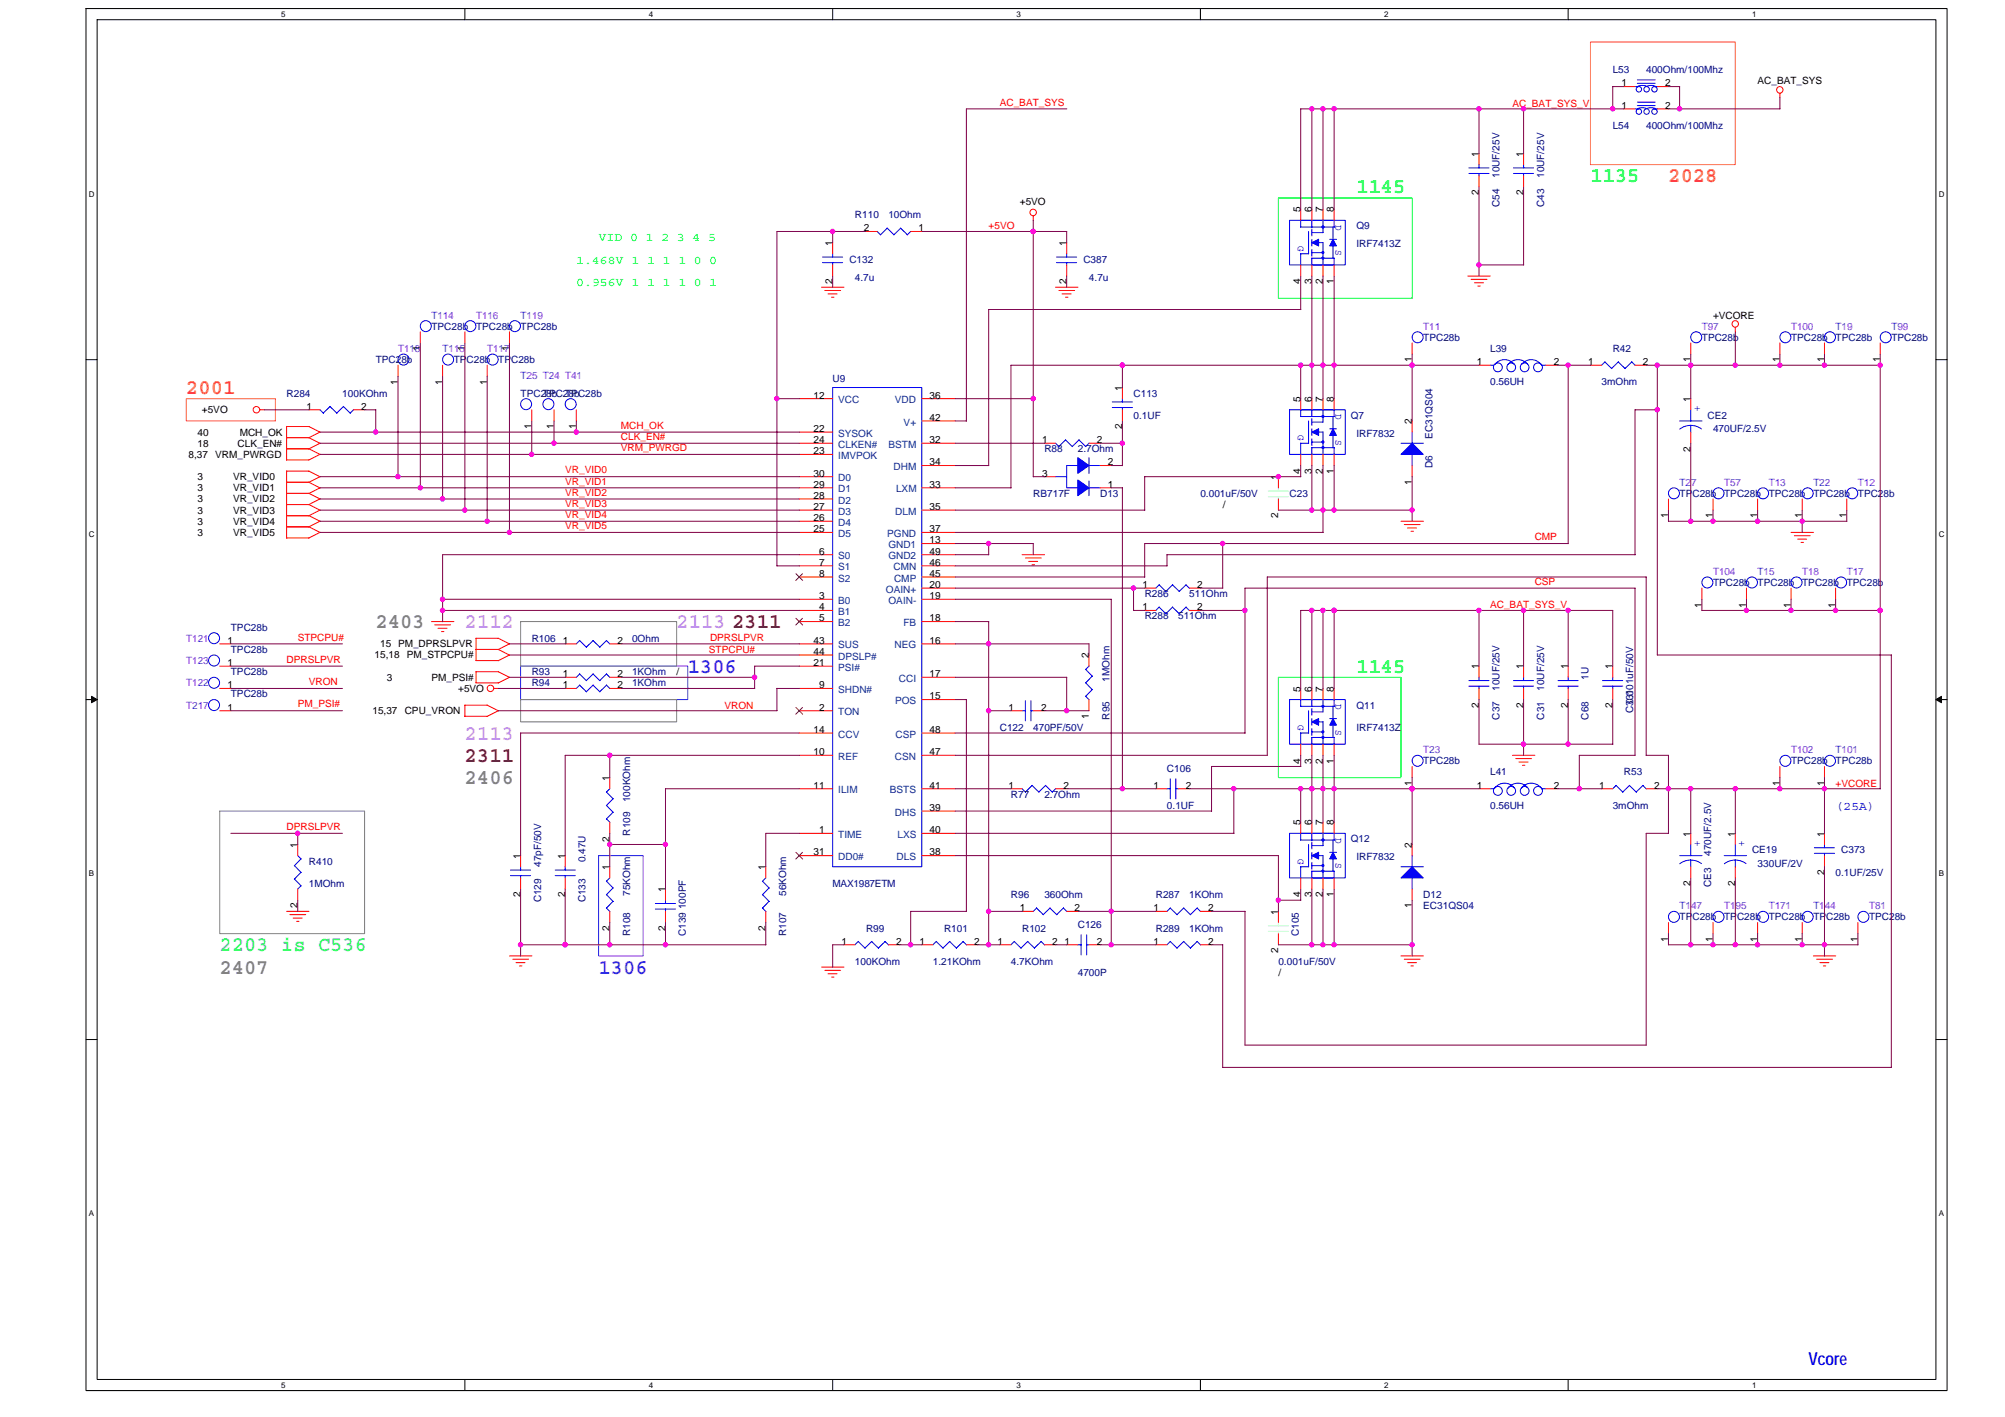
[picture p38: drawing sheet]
<svg xmlns="http://www.w3.org/2000/svg" width="297mm" height="210mm" viewBox="0 0 297 210" stroke-linecap="round" stroke-linejoin="round" font-family="sans-serif">
<defs><g id="words">
<g font-size="3.1" fill="#0f0">
<text x="201" y="28.7">1145</text>
<text x="235.6" y="27">1135</text>
<text x="201" y="99.7">1145</text>
</g>
<g font-size="3.1" fill="#ff8000">
<text x="247.2" y="27">2028</text>
<text x="27.6" y="58.4">2001</text>
</g>
<g font-size="3.1" fill="#808080">
<text x="55.7" y="93">2403</text>
<text x="68.9" y="116.2">2406</text>
<text x="32.6" y="144.2">2407</text>
</g>
<g font-size="3.1" fill="#ff80ff">
<text x="68.9" y="93">2112</text>
<text x="100.2" y="93">2113</text>
<text x="68.9" y="109.6">2113</text>
</g>
<g font-size="3.1" fill="#804000">
<text x="108.5" y="93">2311</text>
<text x="68.9" y="112.9">2311</text>
</g>
<g font-size="3.1" fill="#8000ff">
<text x="101.9" y="99.7">1306</text>
<text x="88.7" y="144.2">1306</text>
</g>
<text font-size="3.1" fill="#0ff" x="32.6" y="140.9">2203 is C536</text>
<text font-size="2.6" fill="#00f" x="267.9" y="202.2">Vcore</text>
<g font-size="1.8" fill="#0f0">
<text x="88.7" y="35.8">VID 0 1 2 3 4 5</text>
<text x="85.4" y="39.1">1.468V 1 1 1 1 0 0</text>
<text x="85.4" y="42.4">0.956V 1 1 1 1 0 1</text>
</g>
<text font-size="1.8" fill="#00f" x="271.9" y="120">(25A)</text>
<g font-size="1.5" fill="#000080">
<text x="238.9" y="10.9">L53</text>
<text x="243.9" y="10.9">400Ohm/100Mhz</text>
<text x="238.9" y="19.1">L54</text>
<text x="243.9" y="19.1">400Ohm/100Mhz</text>
<text x="222.1" y="26.4" transform="rotate(-90 222.1 26.4)">10UF/25V</text>
<text x="228.7" y="26.4" transform="rotate(-90 228.7 26.4)">10UF/25V</text>
<text x="126.7" y="32.3">R110</text>
<text x="131.6" y="32.3">10Ohm</text>
<text x="201" y="34">Q9</text>
<text x="222.1" y="30.6" transform="rotate(-90 222.1 30.6)">C54</text>
<text x="228.7" y="30.6" transform="rotate(-90 228.7 30.6)">C43</text>
<text x="125.8" y="38.9">C132</text>
<text x="126.7" y="41.6">4.7u</text>
<text x="160.5" y="38.9">C387</text>
<text x="161.3" y="41.6">4.7u</text>
<text x="201" y="36.6">IRF7413Z</text>
<text x="55.7" y="53.8">TPC28b</text>
<text x="63.9" y="48.8">TPC28b</text>
<text x="67.2" y="53.8">TPC28b</text>
<text x="70.5" y="48.8">TPC28b</text>
<text x="73.8" y="53.8">TPC28b</text>
<text x="77.1" y="48.8">TPC28b</text>
<text x="210.9" y="50.5">TPC28b</text>
<text x="220.8" y="52.1">L39</text>
<text x="238.9" y="52.1">R42</text>
<text x="252.1" y="50.5">TPC28b</text>
<text x="265.3" y="50.5">TPC28b</text>
<text x="271.9" y="50.5">TPC28b</text>
<text x="280.2" y="50.5">TPC28b</text>
<text x="42.5" y="58.7">R284</text>
<text x="50.7" y="58.7">100KOhm</text>
<text x="77.1" y="58.7">TPC28b</text>
<text x="80.4" y="58.7">TPC28b</text>
<text x="83.7" y="58.7">TPC28b</text>
<text x="123.4" y="56.6">U9</text>
<text x="167.9" y="58.7">C113</text>
<text x="220.8" y="57.1">0.56UH</text>
<text x="237.3" y="57.1">3mOhm</text>
<text x="167.9" y="62">0.1UF</text>
<text x="200.1" y="62">Q7</text>
<text x="201" y="64.7">IRF7832</text>
<text x="212.2" y="65" transform="rotate(-90 212.2 65)">EC31QS04</text>
<text x="253" y="62">CE2</text>
<text x="253.8" y="64">470UF/2.5V</text>
<text x="154.7" y="67">R88</text>
<text x="159.7" y="67">2.7Ohm</text>
<text x="212.2" y="69.3" transform="rotate(-90 212.2 69.3)">D6</text>
<text x="153.1" y="73.6">RB717F</text>
<text x="163" y="73.6">D13</text>
<text x="177.8" y="73.6">0.001uF/50V</text>
<text x="191" y="73.6">C23</text>
<text x="248.8" y="73.6">TPC28b</text>
<text x="255.4" y="73.6">TPC28b</text>
<text x="262" y="73.6">TPC28b</text>
<text x="268.6" y="73.6">TPC28b</text>
<text x="275.2" y="73.6">TPC28b</text>
<text x="169.6" y="88.5">R286</text>
<text x="176.2" y="88.5">511Ohm</text>
<text x="253.8" y="86.8">TPC28b</text>
<text x="260.4" y="86.8">TPC28b</text>
<text x="267" y="86.8">TPC28b</text>
<text x="273.6" y="86.8">TPC28b</text>
<text x="34.2" y="93.4">TPC28b</text>
<text x="78.8" y="95.1">R106</text>
<text x="93.6" y="95.1">0Ohm</text>
<text x="169.6" y="91.8">R288</text>
<text x="174.5" y="91.8">511Ohm</text>
<text x="34.2" y="100">TPC28b</text>
<text x="34.2" y="96.7">TPC28b</text>
<text x="78.8" y="101.7">R94</text>
<text x="78.8" y="100">R93</text>
<text x="93.6" y="101.7">1KOhm</text>
<text x="93.6" y="100">1KOhm</text>
<text x="164.4" y="101" transform="rotate(-90 164.4 101)">1MOhm</text>
<text x="235.3" y="100.7" transform="rotate(-90 235.3 100.7)">1U</text>
<text x="34.2" y="103.3">TPC28b</text>
<text x="164.4" y="106.6" transform="rotate(-90 164.4 106.6)">R95</text>
<text x="201" y="105">Q11</text>
<text x="222.1" y="106.6" transform="rotate(-90 222.1 106.6)">C37</text>
<text x="222.1" y="102.3" transform="rotate(-90 222.1 102.3)">10UF/25V</text>
<text x="228.7" y="106.6" transform="rotate(-90 228.7 106.6)">C31</text>
<text x="228.7" y="102.3" transform="rotate(-90 228.7 102.3)">10UF/25V</text>
<text x="235.3" y="106.6" transform="rotate(-90 235.3 106.6)">C68</text>
<text x="242" y="105.6" transform="rotate(-90 242 105.6)">C331</text>
<text x="242" y="104.3" transform="rotate(-90 242 104.3)">0.001uF/50V</text>
<text x="148.1" y="108.3">C122</text>
<text x="153.1" y="108.3">470PF/50V</text>
<text x="201" y="108.3">IRF7413Z</text>
<text x="210.9" y="113.2">TPC28b</text>
<text x="265.3" y="113.2">TPC28b</text>
<text x="271.9" y="113.2">TPC28b</text>
<text x="93.4" y="118.8" transform="rotate(-90 93.4 118.8)">100KOhm</text>
<text x="149.8" y="118.2">R77</text>
<text x="154.7" y="118.2">2.7Ohm</text>
<text x="172.9" y="114.4">C106</text>
<text x="172.9" y="119.8">0.1UF</text>
<text x="220.8" y="114.9">L41</text>
<text x="220.8" y="119.8">0.56UH</text>
<text x="238.9" y="119.8">3mOhm</text>
<text x="240.6" y="114.9">R53</text>
<text x="93.4" y="123.8" transform="rotate(-90 93.4 123.8)">R109</text>
<text x="200.1" y="124.8">Q12</text>
<text x="45.8" y="128.1">R410</text>
<text x="45.8" y="131.4">1MOhm</text>
<text x="80.2" y="128.4" transform="rotate(-90 80.2 128.4)">47pF/50V</text>
<text x="86.8" y="127.7" transform="rotate(-90 86.8 127.7)">0.47U</text>
<text x="123.4" y="131.4">MAX1987ETM</text>
<text x="201" y="127.4">IRF7832</text>
<text x="253.5" y="131.4" transform="rotate(-90 253.5 131.4)">CE3</text>
<text x="253.5" y="126.8" transform="rotate(-90 253.5 126.8)">470UF/2.5V</text>
<text x="259.6" y="126.4">CE19</text>
<text x="260.4" y="128.4">330UF/2V</text>
<text x="271.9" y="129.7">0.1UF/25V</text>
<text x="272.8" y="126.4">C373</text>
<text x="80.2" y="133.7" transform="rotate(-90 80.2 133.7)">C129</text>
<text x="86.8" y="133.7" transform="rotate(-90 86.8 133.7)">C133</text>
<text x="93.4" y="132.7" transform="rotate(-90 93.4 132.7)">75KOhm</text>
<text x="116.5" y="132.7" transform="rotate(-90 116.5 132.7)">56KOhm</text>
<text x="128.3" y="138">R99</text>
<text x="139.9" y="138">R101</text>
<text x="149.8" y="133">R96</text>
<text x="151.4" y="138">R102</text>
<text x="154.7" y="133">360Ohm</text>
<text x="159.7" y="137.5">C126</text>
<text x="171.2" y="133">R287</text>
<text x="171.2" y="138">R289</text>
<text x="176.2" y="133">1KOhm</text>
<text x="176.2" y="138">1KOhm</text>
<text x="210.9" y="133">D12</text>
<text x="210.9" y="134.7">EC31QS04</text>
<text x="248.8" y="136.3">TPC28b</text>
<text x="255.4" y="136.3">TPC28b</text>
<text x="262" y="136.3">TPC28b</text>
<text x="268.6" y="136.3">TPC28b</text>
<text x="276.9" y="136.3">TPC28b</text>
<text x="93.4" y="138.6" transform="rotate(-90 93.4 138.6)">R108</text>
<text x="101.6" y="138.6" transform="rotate(-90 101.6 138.6)">C139 100PF</text>
<text x="116.5" y="138.6" transform="rotate(-90 116.5 138.6)">R107</text>
<text x="126.7" y="142.9">100KOhm</text>
<text x="138.2" y="142.9">1.21KOhm</text>
<text x="149.8" y="142.9">4.7KOhm</text>
<text x="189.4" y="142.9">0.001uF/50V</text>
<text x="192.4" y="138.6" transform="rotate(-90 192.4 138.6)">C105</text>
<text x="159.7" y="144.6">4700P</text>
</g>
<g font-size="1.5" fill="#f00">
<text x="148.1" y="15.6">AC_BAT_SYS</text>
<text x="224.1" y="15.8">AC_BAT_SYS_V</text>
<text x="146.5" y="34">+5VO</text>
<text x="92" y="63.5">MCH_OK</text>
<text x="92" y="65.2">CLK_EN#</text>
<text x="83.7" y="70.1">VR_VID0</text>
<text x="83.7" y="71.8">VR_VID1</text>
<text x="92" y="66.8">VRM_PWRGD</text>
<text x="83.7" y="73.4">VR_VID2</text>
<text x="83.7" y="75.1">VR_VID3</text>
<text x="83.7" y="76.7">VR_VID4</text>
<text x="83.7" y="78.4">VR_VID5</text>
<text x="227.4" y="80">CMP</text>
<text x="227.4" y="86.6">CSP</text>
<text x="44.1" y="94.9">STPCPU#</text>
<text x="105.2" y="94.9">DPRSLPVR</text>
<text x="220.8" y="90.1">AC_BAT_SYS_V</text>
<text x="42.5" y="98.2">DPRSLPVR</text>
<text x="45.8" y="101.5">VRON</text>
<text x="105" y="96.7">STPCPU#</text>
<text x="44.1" y="104.8">PM_PSI#</text>
<text x="107.3" y="105">VRON</text>
<text x="271.9" y="116.5">+VCORE</text>
<text x="42.5" y="123">DPRSLPVR</text>
</g>
<g font-size="1.5">
<text x="240.2" y="12.8">1</text>
<text x="240.2" y="16.1">1</text>
<text x="246.7" y="12.8">2</text>
<text x="246.7" y="16.1">2</text>
<text x="260.4" y="12.5">AC_BAT_SYS</text>
<text x="219.1" y="23.2" transform="rotate(-90 219.1 23.2)">1</text>
<text x="225.7" y="23.2" transform="rotate(-90 225.7 23.2)">1</text>
<text x="219.1" y="28.9" transform="rotate(-90 219.1 28.9)">2</text>
<text x="225.7" y="28.9" transform="rotate(-90 225.7 28.9)">2</text>
<text x="128" y="34.3">2</text>
<text x="136.1" y="34.3">1</text>
<text x="151.1" y="30.3">+5VO</text>
<text x="192.7" y="31.5" transform="rotate(-90 192.7 31.5)">5</text>
<text x="194.3" y="31.5" transform="rotate(-90 194.3 31.5)">6</text>
<text x="196" y="31.5" transform="rotate(-90 196 31.5)">7</text>
<text x="197.6" y="31.5" transform="rotate(-90 197.6 31.5)">8</text>
<text x="123.3" y="36.4" transform="rotate(-90 123.3 36.4)">1</text>
<text x="158" y="36.4" transform="rotate(-90 158 36.4)">1</text>
<text x="123.3" y="42.1" transform="rotate(-90 123.3 42.1)">2</text>
<text x="158" y="42.1" transform="rotate(-90 158 42.1)">2</text>
<text x="192.7" y="42.1" transform="rotate(-90 192.7 42.1)">4</text>
<text x="194.3" y="42.1" transform="rotate(-90 194.3 42.1)">3</text>
<text x="196" y="42.1" transform="rotate(-90 196 42.1)">2</text>
<text x="197.6" y="42.1" transform="rotate(-90 197.6 42.1)">1</text>
<text x="253.8" y="47.2">+VCORE</text>
<text x="62.2" y="52" transform="rotate(-90 62.2 52)">1</text>
<text x="68.9" y="52" transform="rotate(-90 68.9 52)">1</text>
<text x="75.5" y="52" transform="rotate(-90 75.5 52)">1</text>
<text x="209.2" y="53.7" transform="rotate(-90 209.2 53.7)">1</text>
<text x="250.5" y="53.7" transform="rotate(-90 250.5 53.7)">1</text>
<text x="263.7" y="53.7" transform="rotate(-90 263.7 53.7)">1</text>
<text x="270.3" y="53.7" transform="rotate(-90 270.3 53.7)">1</text>
<text x="278.5" y="53.7" transform="rotate(-90 278.5 53.7)">1</text>
<text x="58.9" y="57" transform="rotate(-90 58.9 57)">1</text>
<text x="65.5" y="57" transform="rotate(-90 65.5 57)">1</text>
<text x="72.2" y="57" transform="rotate(-90 72.2 57)">1</text>
<text x="120.5" y="59">12</text>
<text x="137.7" y="59">36</text>
<text x="166.3" y="57.9" transform="rotate(-90 166.3 57.9)">1</text>
<text x="192.7" y="59.5" transform="rotate(-90 192.7 59.5)">5</text>
<text x="194.3" y="59.5" transform="rotate(-90 194.3 59.5)">6</text>
<text x="196" y="59.5" transform="rotate(-90 196 59.5)">7</text>
<text x="197.6" y="59.5" transform="rotate(-90 197.6 59.5)">8</text>
<text x="218.8" y="54.1">1</text>
<text x="230.2" y="54.1">2</text>
<text x="235.3" y="54.1">1</text>
<text x="243.4" y="54.1">2</text>
<text x="250.5" y="59.5" transform="rotate(-90 250.5 59.5)">1</text>
<text x="29.2" y="64.5">40</text>
<text x="29.9" y="61.2">+5VO</text>
<text x="35.5" y="64.5">MCH_OK</text>
<text x="45.4" y="60.7">1</text>
<text x="53.5" y="60.7">2</text>
<text x="78.8" y="63.6" transform="rotate(-90 78.8 63.6)">1</text>
<text x="82.1" y="63.6" transform="rotate(-90 82.1 63.6)">1</text>
<text x="85.4" y="63.6" transform="rotate(-90 85.4 63.6)">1</text>
<text x="120.5" y="64">22</text>
<text x="120.5" y="65.6">24</text>
<text x="137.7" y="62.3">42</text>
<text x="137.7" y="65.6">32</text>
<text x="154.4" y="65.6">1</text>
<text x="162.5" y="65.6">2</text>
<text x="166.3" y="63.6" transform="rotate(-90 166.3 63.6)">2</text>
<text x="209.2" y="62.8" transform="rotate(-90 209.2 62.8)">2</text>
<text x="27.9" y="67.8">8,37</text>
<text x="29.2" y="66.2">18</text>
<text x="29.2" y="71.1">3</text>
<text x="31.9" y="67.8">VRM_PWRGD</text>
<text x="34.5" y="71.1">VR_VID0</text>
<text x="35.2" y="66.2">CLK_EN#</text>
<text x="120.5" y="67.3">23</text>
<text x="120.5" y="70.6">30</text>
<text x="137.7" y="68.9">34</text>
<text x="154.4" y="70.6">3</text>
<text x="164.1" y="68.9">2</text>
<text x="189.4" y="71.1" transform="rotate(-90 189.4 71.1)">1</text>
<text x="192.7" y="70.2" transform="rotate(-90 192.7 70.2)">4</text>
<text x="194.3" y="70.2" transform="rotate(-90 194.3 70.2)">3</text>
<text x="196" y="70.2" transform="rotate(-90 196 70.2)">2</text>
<text x="197.6" y="70.2" transform="rotate(-90 197.6 70.2)">1</text>
<text x="209.2" y="71.8" transform="rotate(-90 209.2 71.8)">1</text>
<text x="250.5" y="66.9" transform="rotate(-90 250.5 66.9)">2</text>
<text x="29.2" y="76.1">3</text>
<text x="29.2" y="72.8">3</text>
<text x="29.2" y="74.4">3</text>
<text x="29.2" y="77.7">3</text>
<text x="34.5" y="76.1">VR_VID3</text>
<text x="34.5" y="72.8">VR_VID1</text>
<text x="34.5" y="74.4">VR_VID2</text>
<text x="34.5" y="77.7">VR_VID4</text>
<text x="120.5" y="72.2">29</text>
<text x="120.5" y="73.9">28</text>
<text x="120.5" y="75.5">27</text>
<text x="120.5" y="77.2">26</text>
<text x="137.7" y="72.2">33</text>
<text x="137.7" y="75.5">35</text>
<text x="164.1" y="72.2">1</text>
<text x="181.1" y="75.2">/</text>
<text x="189.4" y="76.8" transform="rotate(-90 189.4 76.8)">2</text>
<text x="247.2" y="76.8" transform="rotate(-90 247.2 76.8)">1</text>
<text x="253.8" y="76.8" transform="rotate(-90 253.8 76.8)">1</text>
<text x="260.4" y="76.8" transform="rotate(-90 260.4 76.8)">1</text>
<text x="267" y="76.8" transform="rotate(-90 267 76.8)">1</text>
<text x="273.6" y="76.8" transform="rotate(-90 273.6 76.8)">1</text>
<text x="29.2" y="79.4">3</text>
<text x="34.5" y="79.4">VR_VID5</text>
<text x="120.5" y="78.8">25</text>
<text x="121.4" y="82.1">6</text>
<text x="121.4" y="83.8">7</text>
<text x="137.7" y="78.8">37</text>
<text x="137.7" y="80.5">13</text>
<text x="137.7" y="83.8">46</text>
<text x="137.7" y="82.1">49</text>
<text x="121.4" y="85.4">8</text>
<text x="121.4" y="88.8">3</text>
<text x="137.7" y="85.4">45</text>
<text x="137.7" y="87.1">20</text>
<text x="137.7" y="88.8">19</text>
<text x="169.2" y="87.1">1</text>
<text x="177.4" y="87.1">2</text>
<text x="33.7" y="95.4">1</text>
<text x="56.3" y="95.9">15 PM_DPRSLPVR</text>
<text x="83.4" y="95.4">1</text>
<text x="91.5" y="95.4">2</text>
<text x="120.5" y="95.4">43</text>
<text x="121.4" y="90.4">4</text>
<text x="121.4" y="92.1">5</text>
<text x="137.7" y="92.1">18</text>
<text x="137.7" y="95.4">16</text>
<text x="169.2" y="90.4">1</text>
<text x="177.4" y="90.4">2</text>
<text x="252.1" y="90" transform="rotate(-90 252.1 90)">1</text>
<text x="258.7" y="90" transform="rotate(-90 258.7 90)">1</text>
<text x="265.3" y="90" transform="rotate(-90 265.3 90)">1</text>
<text x="271.9" y="90" transform="rotate(-90 271.9 90)">1</text>
<text x="33.7" y="102">1</text>
<text x="33.7" y="98.7">1</text>
<text x="55.5" y="97.5">15,18</text>
<text x="57.3" y="100.8">3</text>
<text x="60.3" y="97.5">PM_STPCPU#</text>
<text x="63.9" y="100.8">PM_PSI#</text>
<text x="83.4" y="102">1</text>
<text x="83.4" y="100.3">1</text>
<text x="91.5" y="102">2</text>
<text x="91.5" y="100.3">2</text>
<text x="100.2" y="100">/</text>
<text x="120.5" y="97">44</text>
<text x="120.5" y="98.7">21</text>
<text x="121.4" y="102">9</text>
<text x="137.7" y="100.3">17</text>
<text x="161.3" y="97.5" transform="rotate(-90 161.3 97.5)">2</text>
<text x="219.1" y="99.2" transform="rotate(-90 219.1 99.2)">1</text>
<text x="225.7" y="99.2" transform="rotate(-90 225.7 99.2)">1</text>
<text x="232.3" y="99.2" transform="rotate(-90 232.3 99.2)">1</text>
<text x="238.9" y="99.2" transform="rotate(-90 238.9 99.2)">1</text>
<text x="33.7" y="105.3">1</text>
<text x="55.2" y="105.8">15,37</text>
<text x="60" y="105.8">CPU_VRON</text>
<text x="67.9" y="102.5">+5VO</text>
<text x="121.4" y="105.3">2</text>
<text x="137.7" y="103.6">15</text>
<text x="149.4" y="105.3">1</text>
<text x="154.2" y="105.3">2</text>
<text x="161.3" y="106.5" transform="rotate(-90 161.3 106.5)">1</text>
<text x="192.7" y="102.5" transform="rotate(-90 192.7 102.5)">5</text>
<text x="194.3" y="102.5" transform="rotate(-90 194.3 102.5)">6</text>
<text x="196" y="102.5" transform="rotate(-90 196 102.5)">7</text>
<text x="197.6" y="102.5" transform="rotate(-90 197.6 102.5)">8</text>
<text x="219.1" y="104.9" transform="rotate(-90 219.1 104.9)">2</text>
<text x="225.7" y="104.9" transform="rotate(-90 225.7 104.9)">2</text>
<text x="232.3" y="104.9" transform="rotate(-90 232.3 104.9)">2</text>
<text x="238.9" y="104.9" transform="rotate(-90 238.9 104.9)">2</text>
<text x="120.5" y="108.6">14</text>
<text x="120.5" y="111.9">10</text>
<text x="137.7" y="108.6">48</text>
<text x="137.7" y="111.9">47</text>
<text x="192.7" y="113.1" transform="rotate(-90 192.7 113.1)">4</text>
<text x="194.3" y="113.1" transform="rotate(-90 194.3 113.1)">3</text>
<text x="196" y="113.1" transform="rotate(-90 196 113.1)">2</text>
<text x="197.6" y="113.1" transform="rotate(-90 197.6 113.1)">1</text>
<text x="90.3" y="115.7" transform="rotate(-90 90.3 115.7)">1</text>
<text x="120.5" y="116.8">11</text>
<text x="137.7" y="116.8">41</text>
<text x="149.4" y="116.8">1</text>
<text x="157.5" y="116.8">2</text>
<text x="170.9" y="116.8">1</text>
<text x="175.7" y="116.8">2</text>
<text x="209.2" y="116.4" transform="rotate(-90 209.2 116.4)">1</text>
<text x="218.8" y="116.8">1</text>
<text x="230.2" y="116.8">2</text>
<text x="236.9" y="116.8">1</text>
<text x="245" y="116.8">2</text>
<text x="263.7" y="116.4" transform="rotate(-90 263.7 116.4)">1</text>
<text x="270.3" y="116.4" transform="rotate(-90 270.3 116.4)">1</text>
<text x="44.1" y="125.6" transform="rotate(-90 44.1 125.6)">1</text>
<text x="90.3" y="124.7" transform="rotate(-90 90.3 124.7)">2</text>
<text x="121.4" y="123.4">1</text>
<text x="137.7" y="120.1">39</text>
<text x="137.7" y="123.4">40</text>
<text x="192.7" y="122.3" transform="rotate(-90 192.7 122.3)">5</text>
<text x="194.3" y="122.3" transform="rotate(-90 194.3 122.3)">6</text>
<text x="196" y="122.3" transform="rotate(-90 196 122.3)">7</text>
<text x="197.6" y="122.3" transform="rotate(-90 197.6 122.3)">8</text>
<text x="209.2" y="125.6" transform="rotate(-90 209.2 125.6)">2</text>
<text x="250.5" y="123.9" transform="rotate(-90 250.5 123.9)">1</text>
<text x="257.1" y="123.9" transform="rotate(-90 257.1 123.9)">1</text>
<text x="270.3" y="123.9" transform="rotate(-90 270.3 123.9)">1</text>
<text x="77.1" y="127.2" transform="rotate(-90 77.1 127.2)">1</text>
<text x="83.7" y="127.2" transform="rotate(-90 83.7 127.2)">1</text>
<text x="90.3" y="128.9" transform="rotate(-90 90.3 128.9)">1</text>
<text x="113.4" y="128.9" transform="rotate(-90 113.4 128.9)">1</text>
<text x="120.5" y="126.7">31</text>
<text x="137.7" y="126.7">38</text>
<text x="250.5" y="131.3" transform="rotate(-90 250.5 131.3)">2</text>
<text x="257.1" y="131.3" transform="rotate(-90 257.1 131.3)">2</text>
<text x="270.3" y="129.6" transform="rotate(-90 270.3 129.6)">2</text>
<text x="44.1" y="134.6" transform="rotate(-90 44.1 134.6)">2</text>
<text x="77.1" y="132.9" transform="rotate(-90 77.1 132.9)">2</text>
<text x="83.7" y="132.9" transform="rotate(-90 83.7 132.9)">2</text>
<text x="90.3" y="137.9" transform="rotate(-90 90.3 137.9)">2</text>
<text x="98.6" y="137.9" transform="rotate(-90 98.6 137.9)">2</text>
<text x="98.6" y="132.2" transform="rotate(-90 98.6 132.2)">1</text>
<text x="113.4" y="137.9" transform="rotate(-90 113.4 137.9)">2</text>
<text x="151.1" y="135">1</text>
<text x="159.2" y="135">2</text>
<text x="170.9" y="135">1</text>
<text x="179" y="135">2</text>
<text x="189.4" y="135.5" transform="rotate(-90 189.4 135.5)">1</text>
<text x="192.7" y="132.9" transform="rotate(-90 192.7 132.9)">4</text>
<text x="194.3" y="132.9" transform="rotate(-90 194.3 132.9)">3</text>
<text x="196" y="132.9" transform="rotate(-90 196 132.9)">2</text>
<text x="197.6" y="132.9" transform="rotate(-90 197.6 132.9)">1</text>
<text x="209.2" y="134.6" transform="rotate(-90 209.2 134.6)">1</text>
<text x="124.7" y="139.9">1</text>
<text x="132.8" y="139.9">2</text>
<text x="136.2" y="139.9">1</text>
<text x="144.3" y="139.9">2</text>
<text x="147.8" y="139.9">1</text>
<text x="155.9" y="139.9">2</text>
<text x="157.7" y="139.9">1</text>
<text x="162.5" y="139.9">2</text>
<text x="170.9" y="139.9">1</text>
<text x="179" y="139.9">2</text>
<text x="189.4" y="141.2" transform="rotate(-90 189.4 141.2)">2</text>
<text x="247.2" y="139.5" transform="rotate(-90 247.2 139.5)">1</text>
<text x="253.8" y="139.5" transform="rotate(-90 253.8 139.5)">1</text>
<text x="260.4" y="139.5" transform="rotate(-90 260.4 139.5)">1</text>
<text x="267" y="139.5" transform="rotate(-90 267 139.5)">1</text>
<text x="275.2" y="139.5" transform="rotate(-90 275.2 139.5)">1</text>
<text x="189.4" y="144.6">/</text>
</g>
<g font-size="1.5" fill="#00f">
<text x="197.9" y="33.3" transform="rotate(90 197.9 33.3)">D</text>
<text x="192.3" y="36.4" transform="rotate(90 192.3 36.4)">G</text>
<text x="197.9" y="37.1" transform="rotate(90 197.9 37.1)">S</text>
<text x="192.3" y="64.5" transform="rotate(90 192.3 64.5)">G</text>
<text x="197.9" y="61.4" transform="rotate(90 197.9 61.4)">D</text>
<text x="197.9" y="65.2" transform="rotate(90 197.9 65.2)">S</text>
<text x="251" y="60.9">+</text>
<text x="192.3" y="107.4" transform="rotate(90 192.3 107.4)">G</text>
<text x="197.9" y="104.3" transform="rotate(90 197.9 104.3)">D</text>
<text x="197.9" y="108.1" transform="rotate(90 197.9 108.1)">S</text>
<text x="197.9" y="124.1" transform="rotate(90 197.9 124.1)">D</text>
<text x="251" y="125.3">+</text>
<text x="257.6" y="125.3">+</text>
<text x="192.3" y="127.2" transform="rotate(90 192.3 127.2)">G</text>
<text x="197.9" y="127.9" transform="rotate(90 197.9 127.9)">S</text>
</g>
<g font-size="1.5" fill="#8000ff">
<text x="63.9" y="47.2">T114</text>
<text x="70.5" y="47.2">T116</text>
<text x="77.1" y="47.2">T119</text>
<text x="59" y="52.1">T118</text>
<text x="65.6" y="52.1">T115</text>
<text x="72.2" y="52.1">T117</text>
<text x="210.9" y="48.8">T11</text>
<text x="252.1" y="48.8">T97</text>
<text x="265.3" y="48.8">T100</text>
<text x="271.9" y="48.8">T19</text>
<text x="280.2" y="48.8">T99</text>
<text x="77.1" y="56.1">T25 T24 T41</text>
<text x="248.8" y="71.9">T27</text>
<text x="255.4" y="71.9">T57</text>
<text x="262" y="71.9">T13</text>
<text x="268.6" y="71.9">T22</text>
<text x="275.2" y="71.9">T12</text>
<text x="253.8" y="85.2">T104</text>
<text x="260.4" y="85.2">T15</text>
<text x="267" y="85.2">T18</text>
<text x="273.6" y="85.2">T17</text>
<text x="27.6" y="95.1">T121</text>
<text x="27.6" y="101.7">T122</text>
<text x="27.6" y="98.4">T123</text>
<text x="27.6" y="105">T217</text>
<text x="210.9" y="111.6">T23</text>
<text x="265.3" y="111.6">T102</text>
<text x="271.9" y="111.6">T101</text>
<text x="248.8" y="134.7">T147</text>
<text x="255.4" y="134.7">T195</text>
<text x="262" y="134.7">T171</text>
<text x="268.6" y="134.7">T144</text>
<text x="276.9" y="134.7">T81</text>
</g>
<g font-size="1.5" fill="#004080">
<text x="124.2" y="59.7">VCC</text>
<text x="132.6" y="59.7">VDD</text>
<text x="124.2" y="64.7">SYSOK</text>
<text x="133.9" y="63">V+</text>
<text x="124.2" y="66.3">CLKEN#</text>
<text x="124.2" y="68">IMVPOK</text>
<text x="124.2" y="71.3">D0</text>
<text x="131.6" y="66.3">BSTM</text>
<text x="132.4" y="69.6">DHM</text>
<text x="124.2" y="72.9">D1</text>
<text x="124.2" y="74.6">D2</text>
<text x="124.2" y="76.2">D3</text>
<text x="124.2" y="77.9">D4</text>
<text x="132.6" y="76.2">DLM</text>
<text x="132.8" y="72.9">LXM</text>
<text x="124.2" y="79.5">D5</text>
<text x="124.2" y="82.8">S0</text>
<text x="131.4" y="79.5">PGND</text>
<text x="131.6" y="82.8">GND2</text>
<text x="131.6" y="81.2">GND1</text>
<text x="124.2" y="84.5">S1</text>
<text x="124.2" y="86.1">S2</text>
<text x="124.2" y="89.5">B0</text>
<text x="131.3" y="87.8">OAIN+</text>
<text x="131.6" y="89.5">OAIN-</text>
<text x="132.4" y="84.5">CMN</text>
<text x="132.5" y="86.1">CMP</text>
<text x="124.2" y="91.1">B1</text>
<text x="124.2" y="92.8">B2</text>
<text x="133.8" y="92.8">FB</text>
<text x="124.2" y="96.1">SUS</text>
<text x="124.2" y="97.7">DPSLP#</text>
<text x="124.2" y="99.4">PSI#</text>
<text x="132.5" y="96.1">NEG</text>
<text x="133.2" y="101">CCI</text>
<text x="124.2" y="102.7">SHDN#</text>
<text x="124.2" y="106">TON</text>
<text x="132.6" y="104.3">POS</text>
<text x="124.2" y="109.3">CCV</text>
<text x="124.2" y="112.6">REF</text>
<text x="132.6" y="112.6">CSN</text>
<text x="132.7" y="109.3">CSP</text>
<text x="124.2" y="117.5">ILIM</text>
<text x="131.8" y="117.5">BSTS</text>
<text x="124.2" y="124.1">TIME</text>
<text x="132.6" y="120.8">DHS</text>
<text x="133" y="124.1">LXS</text>
<text x="124.2" y="127.4">DD0#</text>
<text x="132.8" y="127.4">DLS</text>
</g>
<g font-size="1.2">
<text x="41.6" y="2.5">5</text>
<text x="96.1" y="2.5">4</text>
<text x="150.6" y="2.5">3</text>
<text x="205.1" y="2.5">2</text>
<text x="259.6" y="2.5">1</text>
<text x="13.2" y="29.1">D</text>
<text x="287.2" y="29.1">D</text>
<text x="13.2" y="79.5">C</text>
<text x="287.2" y="79.5">C</text>
<text x="13.2" y="129.8">B</text>
<text x="287.2" y="129.8">B</text>
<text x="13.2" y="180.2">A</text>
<text x="287.2" y="180.2">A</text>
<text x="41.6" y="205.5">5</text>
<text x="96.1" y="205.5">4</text>
<text x="150.6" y="205.5">3</text>
<text x="205.1" y="205.5">2</text>
<text x="259.6" y="205.5">1</text>
</g>
</g></defs>
<path d="M12.7 1.3h275.8v204.7h-275.8zM14.4 2.9h272.4v201.4h-272.4z" fill="none" stroke="#000" stroke-width=".15"/>
<g fill="#fff">
<path d="M41.6 1.4h.7v1.3h-.7z"/>
<path d="M41.6 204.5h.7v1.3h-.7z"/>
</g>
<path d="M68.9 1.3v1.6M68.9 204.3v1.7" fill="none" stroke="#000" stroke-width=".15"/>
<g fill="#fff">
<path d="M96.1 1.4h.6v1.3h-.6z"/>
<path d="M96.1 204.5h.6v1.3h-.6z"/>
</g>
<path d="M123.4 1.3v1.6M123.4 204.3v1.7" fill="none" stroke="#000" stroke-width=".15"/>
<g fill="#fff">
<path d="M150.6 1.4h.6v1.3h-.6z"/>
<path d="M150.6 204.5h.6v1.3h-.6z"/>
</g>
<path d="M177.8 1.3v1.6M177.8 204.3v1.7" fill="none" stroke="#000" stroke-width=".15"/>
<g fill="#fff">
<path d="M205.1 1.4h.6v1.3h-.6z"/>
<path d="M205.1 204.5h.6v1.3h-.6z"/>
</g>
<path d="M232.3 1.3v1.6M232.3 204.3v1.7" fill="none" stroke="#000" stroke-width=".15"/>
<g fill="#fff">
<path d="M259.6 1.4h.6v1.3h-.6z"/>
<path d="M259.6 204.5h.6v1.3h-.6z"/>
<path d="M13.2 28.1h.8v1.3h-.8z"/>
<path d="M287.2 28.1h.9v1.3h-.9z"/>
<path d="M13.2 78.4h.8v1.3h-.8z"/>
<path d="M287.2 78.4h.9v1.3h-.9z"/>
</g>
<path d="M12.7 53.3h1.7M286.8 53.3h1.7" fill="none" stroke="#000" stroke-width=".15"/>
<g fill="#fff">
<path d="M13.2 128.8h.7v1.3h-.7z"/>
<path d="M287.2 128.8h.8v1.3h-.8z"/>
</g>
<path d="M12.7 103.6h1.7M286.8 103.6h1.7" fill="none" stroke="#000" stroke-width=".15"/>
<path d="M13.6 103.1l.8 .5-.8 .5zM286.8 103.6l.8-.5v1z" fill="#000" stroke="#000" stroke-width=".15"/>
<g fill="#fff">
<path d="M13.2 179.2h.7v1.2h-.7z"/>
<path d="M287.2 179.2h.8v1.2h-.8z"/>
</g>
<path d="M12.7 154h1.7M286.8 154h1.7" fill="none" stroke="#000" stroke-width=".15"/>
<path d="M235.6 6.2h21.5v18.2h-21.5zM27.6 59.1h13.2v3.3h-13.2z" fill="none" stroke="#ff8000" stroke-width=".15"/>
<path d="M189.4 29.3h19.8v14.9h-19.8zM189.4 100.3h18.2v14.9h-18.2z" fill="none" stroke="#0f0" stroke-width=".15"/>
<path d="M77.1 98.7h24.8v4.9h-24.8zM88.7 126.7h6.6v14.9h-6.6z" fill="none" stroke="#8000ff" stroke-width=".15"/>
<path d="M77.1 92.1h23.1v6.6h-23.1zM77.1 103.6h23.1v3.3h-23.1zM32.6 120.1h21.4v18.2h-21.4z" fill="none" stroke="#808080" stroke-width=".15"/>
<g fill="none" stroke="#f00" stroke-width=".15">
<path d="M240.6 12.8h1.6M240.6 16.1h1.6M245.5 12.8h1.7M245.5 16.1h1.7M263.7 13.8v.7M123.4 35.9v1.7M123.4 39.2v1.7M128.3 34.3h1.7M134.9 34.3h1.7M153.1 32v.7M158 35.9v1.7M158 39.2v1.7"/>
<path d="M192.7 31v1.6M192.7 39.2v1.7M194.3 31v1.6M194.3 39.2v1.7M196 31v1.6M196 39.2v1.7M197.7 31v1.6M197.7 39.2v1.7M219.1 22.7v1.7M219.1 26v1.7M225.7 22.7v1.7M225.7 26v1.7"/>
<path d="M59 54.1v1.7M62.3 49.1v1.7M65.6 54.1v1.7M68.9 49.1v1.7M72.2 54.1v1.7M75.5 49.1v1.7M118.4 59.1h5M121.7 42.5h3.3M122.2 43h2.3M122.7 43.5h1.3M123.2 44h.3M136.6 59.1h4.9"/>
<path d="M156.4 42.5h3.3M156.9 43h2.3M157.3 43.5h1.4M157.9 44h.3M166.3 57.4v1.7M192.7 59.1v1.6M194.3 59.1v1.6M196 59.1v1.6M197.7 59.1v1.6M209.2 50.8v1.7M217.5 40.9h3.3M217.9 41.4h2.4"/>
<path d="M218.4 41.9h1.4M218.9 42.4h.4M219.1 54.1h1.7M229 54.1h1.7M235.6 54.1h1.7M242.2 54.1h1.7M250.5 50.8v1.7M250.5 59.1v1.6M257.1 48.5v.7M263.7 50.8v1.7M270.3 50.8v1.7M278.6 50.8v1.7"/>
<path d="M38.5 60.7h.7M42.4 71.4h3.4M42.4 73.1h3.4l1.6 .8M42.4 64.8h3.4M42.4 66.5h3.4M42.4 78h3.4M42.5 74.7h3.3M42.5 63.2v5l3.3-.1M42.5 63.2h3.3M45.7 76.4l1.7 .8M45.7 66.5l1.7 .8M45.8 60.7h1.6"/>
<path d="M45.8 64.8l1.6 .9M45.8 63.2l1.6 .8M45.8 69.8l1.6 .8M45.8 69.8h-3.3v9.9h3.3M47.4 75.6l-1.7 .8h-3.3M47.4 70.6l-1.6 .8 1.6 .9M47.4 72.3l-1.7 .8M47.4 65.7l-1.7 .8M47.4 64l-1.7 .9M47.4 73.9l-1.6 .8 1.6 .9M47.4 78.8l-1.6 .9M47.4 77.2l-1.7 .8 1.7 .9"/>
<path d="M47.4 67.3l-1.6 .8M52.4 60.7h1.6M78.8 60.7v1.7M82.1 60.7v1.7M85.4 60.7v1.7M118.4 78.9h5M118.4 77.2h5M118.4 64h5M118.4 65.7h5M118.4 67.3h5M118.4 70.6h5M118.4 72.3h5"/>
<path d="M118.4 73.9h5M118.4 75.6h5M136.6 78.9h4.9M136.6 65.7h4.9M136.6 72.3h4.9M136.6 75.6h4.9M136.6 62.4h4.9M136.6 69h4.9M154.7 65.7h1.7M154.7 70.6h1.7M161.3 65.7h1.7M163 72.3h1.6"/>
<path d="M163 69h1.6M166.3 60.7v1.7M189.4 70.6v1.7M189.4 73.9v1.7M192.7 67.3v1.7M194.3 67.3v1.7M196 67.3v1.7M197.7 67.3v1.7M207.6 77.2h3.3M208 77.7h2.4M208.5 78.2h1.4M209 78.7h.4"/>
<path d="M209.2 62.4v1.6M209.2 69v1.6M247.2 73.9v1.7M250.5 64v1.7M253.8 73.9v1.7M260.4 73.9v1.7M265.3 78.9h3.4M265.8 79.4h2.4M266.3 79.9h1.3M267 73.9v1.7M273.6 73.9v1.7M32.6 95.4h1.6"/>
<path d="M32.6 98.7h1.6M63.9 92.1h3.3M64.4 92.6h2.4M64.9 93.1h1.3M65.4 93.6h.4M70.5 96.2h3.3M70.5 99.5h3.3M70.5 99.5v1.7h3.3M70.5 94.5v3.4h3.3M70.5 94.6h3.3M73.8 99.5l1.7 .9-1.7 .8M73.8 94.6l1.7 .8"/>
<path d="M73.8 96.2l1.7 .8-1.7 .9M75.5 95.4l-1.7 .8M83.7 95.4h1.7M90.3 95.4h1.7M118.4 92.1h5M118.4 82.2h5M118.4 83.8h5M118.4 85.5h5M118.4 88.8h5M118.4 90.4h5M118.4 95.4h5M118.4 97h5"/>
<path d="M118.4 98.7h5M136.6 92.1h4.9M136.6 82.2h4.9M136.6 83.8h4.9M136.6 85.5h4.9M136.6 88.8h4.9M136.6 95.4h4.9M136.6 80.5h4.9M136.6 87.1h4.9M151.4 82.2h3.3M151.9 82.7h2.4M152.4 83.2h1.3"/>
<path d="M152.9 83.7h.4M161.3 97v1.7M169.6 90.4h1.6M169.6 87.1h1.6M176.2 90.4h1.6M176.2 87.1h1.6M219.1 98.7v1.6M225.7 98.7v1.6M232.3 98.7v1.6M238.9 98.7v1.6M252.1 87.1v1.7M258.7 87.1v1.7"/>
<path d="M265.3 87.1v1.7M266.8 80.3h.4M271.9 87.1v1.7M32.6 102h1.6M32.6 105.3h1.6M68.9 106.1h3.3M73.2 102h.6M73.8 105.3l-1.6 .8M73.8 105.3l-1.6-.8-3.3-.1v1.7M83.7 102h1.7M83.7 100.3h1.7M90.3 102h1.7"/>
<path d="M90.3 115.2v1.6M90.3 100.3h1.7M118.4 102h5M118.4 111.9h5M118.4 105.3h5M118.4 108.6h5M118.4 116.8h5M136.6 111.9h4.9M136.6 108.6h4.9M136.6 116.8h4.9M136.6 100.3h4.9M136.6 103.6h4.9"/>
<path d="M149.8 105.3h1.6M149.8 116.8h1.6M153.1 105.3h1.6M156.4 116.8h1.6M161.3 103.6v1.7M171.2 116.8h1.7M174.5 116.8h1.7M192.7 102v1.6M192.7 110.2v1.7M194.3 102v1.6M194.3 110.2v1.7M196 102v1.6"/>
<path d="M196 110.2v1.7M197.7 102v1.6M197.7 110.2v1.7M209.2 113.5v1.7M219.1 116.8h1.7M219.1 102v1.6M224.1 111.9h3.3M224.6 112.4h2.3M225 112.9h1.4M225.5 113.4h.4M225.7 102v1.6M229 116.8h1.7"/>
<path d="M232.3 102v1.6M237.3 116.8h1.6M238.9 102v1.6M243.9 116.8h1.6M263.7 113.5v1.7M270.3 113.5v1.7M42.5 135h3.3M42.9 135.5h2.4M43.4 136h1.4M43.9 136.5h.4M44.1 125.1v1.6M44.1 131.7v1.6"/>
<path d="M77.1 126.7v1.7M77.1 130v1.7M83.7 126.7v1.7M83.7 130v1.7M90.3 121.8v1.6M90.3 128.4v1.6M90.3 135v1.7M98.6 131.7v1.6M98.6 135v1.7M113.5 128.4v1.6M113.5 135v1.7M118.4 123.4h5"/>
<path d="M118.4 126.7h5M125 140h1.7M131.6 140h1.7M136.6 140h1.6M136.6 123.4h4.9M136.6 126.7h4.9M136.6 120.1h4.9M143.2 140h1.6M148.1 140h1.7M151.4 135h1.7M154.7 140h1.7M158 135h1.7"/>
<path d="M158 140h1.7M161.3 140h1.7M171.2 135h1.7M171.2 140h1.7M177.8 135h1.7M177.8 140h1.7M189.4 135v1.7M189.4 138.3v1.7M192.7 121.8v1.6M192.7 130v1.7M194.3 121.8v1.6M194.3 130v1.7"/>
<path d="M196 121.8v1.6M196 130v1.7M197.7 121.8v1.6M197.7 130v1.7M209.2 125.1v1.6M209.2 131.7v1.6M247.2 136.7v1.6M250.5 123.4v1.7M250.5 128.4v1.6M253.8 136.7v1.6M257.1 123.4v1.7M257.1 128.4v1.6"/>
<path d="M260.4 136.7v1.6M267 136.7v1.6M270.3 123.4v1.7M270.3 126.7v1.7M275.2 136.7v1.6M75.5 141.6h3.3M76 142.1h2.3M76.5 142.6h1.3M77 143.1h.3M121.7 143.3h3.3M122.2 143.7h2.3M122.7 144.3h1.3"/>
<path d="M123.2 144.7h.3M207.6 141.6h3.3M208 142.1h2.4M208.5 142.6h1.4M209 143.1h.4M268.6 141.6h3.4M269.1 142.1h2.4M269.6 142.6h1.4M270.1 143.1h.4"/>
<circle cx="263.7" cy="13.3" r=".48"/>
<circle cx="153.1" cy="31.5" r=".48"/>
<circle cx="257.1" cy="48" r=".48"/>
<circle cx="38" cy="60.7" r=".48"/>
<circle cx="72.7" cy="102" r=".48"/>
</g>
<g fill="none" stroke="#00f" stroke-width=".15">
<path d="M242.2 12.8h.5M242.2 16.1h.5M242.6 12.3h2.6M242.6 11.8h2.6M242.6 15.6h2.6M242.6 15.1h2.6M243.9 12.7h-.6l-.6 .1M243.9 16h-.6l-.6 .1M245 12.8h.6M245 16.1h.6M245.2 12.7h-.6l-.6 .1M245.2 16h-.6l-.6 .1"/>
<path d="M121.9 38.1h2.9M121.9 38.9h2.9M123.4 37.6v.5M123.4 38.9v.4M129.9 34.3l.5 .5M131.4 33.8l1 1M131.4 33.8l-1 1M133.4 33.8l1 1M133.4 33.8l-1 1M134.9 34.3l-.5 .5M156.5 38.1h3M156.5 38.9h3"/>
<path d="M158 37.6v.5M158 38.9v.4M191 32.6h8.3v6.6h-8.3zM192.7 33.6h5M192.7 33.6v-1h5v1.1M192.7 37.6v1.6M192.7 37.6h1.2M193.9 34.3v3.3M194.3 38.2h3.4M194.3 32.6v1.1M194.3 33.9v1M194.3 35.5v.9"/>
<path d="M194.3 36.9v1.1M194.3 38.2v1h3.4v-1M194.3 35.9h1.7M194.3 37.4h1.7M194.3 34.5h1.7M195.3 35.4v1M196 32.6v1.9M196 35.9v3.4M197 35.5h1M197.5 33.6v4.6M217.6 24.9h3M217.6 25.7h3"/>
<path d="M219.1 24.4v.5M219.1 25.7v.4M224.2 24.9h3M224.2 25.7h3M225.7 24.4v.5M225.7 25.7v.4M123.4 57.4h13.2v71h-13.2zM164.8 59.5h3M166.3 59v.5M220.8 54.1h.5M224.3 54a1.81 1.81 0 0 0-2.8 0M226.3 54a1.83 1.83 0 0 0-2.9 0"/>
<path d="M228.3 54a1.81 1.81 0 0 0-2.9 0M228.4 54.1h.6M237.8 53.6l1 1M237.8 53.6l-.5 .5M239.8 53.6l1 1M239.8 53.6l-1 1M241.7 53.6l.5 .5M241.8 53.6l-1.1 1M47.4 60.7l.5 .5M48.9 60.2l1 1M48.9 60.2l-1 1M50.9 60.2l1 1"/>
<path d="M50.9 60.2l-1 1M52.4 60.7l-.5 .5M156.4 70.6h1.6M156.4 65.7l.5 .5M157.9 65.2l1 1M157.9 65.2l-1 .9M159.7 69h-1.7v3.3h1.7M159.8 65.2l1 .9 .6-.5M159.9 65.2l-1 .9M161.3 69h1.7M161.3 72.3h1.7M161.3 67.8v2.3"/>
<path d="M161.3 71.2v2.2M164.8 60.4h3M166.3 60.4v.3M191 60.7h8.3v6.6h-8.3zM192.7 60.7v1M192.7 65.6v1.7M192.7 60.7h5v1h-5M192.7 65.7h1.2M193.9 62.4v3.3M194.3 60.7v1M194.3 62v1M194.3 63.5v1"/>
<path d="M194.3 65v1M194.3 66.3h3.4v1h-3.4zM194.3 64h1.7M194.3 65.5h1.7M194.3 62.5h1.7M195.3 63.5v1M196 60.7v1.8M196 64v3.3M197 63.5h1M197.5 61.7v4.6M207.6 65.7h3.3M209.2 64v1.7"/>
<path d="M209.2 67.3v1.7M248.8 62.4h3.4M250.5 60.7v1.7M250.5 63v1M252.1 63.5a2.65 2.65 0 0 0-1.7-.5h.1a2.64 2.64 0 0 0-1.6 .6M85.9 99.8l1 1M85.9 94.9l1 1M85.9 99.8l-.5 .5M85.9 94.9l-.5 .5M87.9 99.8l1 1M87.9 94.9l1 1M87.9 99.8l-1 1"/>
<path d="M87.9 94.9l-1 1M89.8 99.8l.6 .6M89.8 94.9l.6 .5M89.9 99.8l-1 1M89.9 94.9l-1 1M160.8 99.1l1 1.1M161.4 98.7l-.6 .5M171.7 89.9l1 1M171.7 86.6l1 1M171.7 89.9l-.5 .5M171.7 86.6l-.5 .5M173.7 89.9l1 1"/>
<path d="M173.7 86.6l1 1M173.7 89.9l-1 1M173.7 86.6l-1 1M176.2 90.4l-.5-.5-1 1M176.2 87.1l-.5-.5-1 1M85.9 101.5l1 1M85.9 101.5l-.5 .5M87.9 101.5l1 1M87.9 101.5l-1 1M89.8 119.3l1 1M89.8 117.3l1 1M90.3 116.8l-.5 .5"/>
<path d="M90.4 102l-.6-.5-.9 1M90.8 118.3l-1 1M151.4 105.3h.5M151.9 103.8v3M152.7 103.8v3M152.7 105.3h.4M152.9 116.4l1 .9M152.9 116.3l-1 1-.5-.5M154.9 116.4l1 .9M154.9 116.3l-1 1M156.4 116.8l-.5 .5M160.8 103.1l.5 .5"/>
<path d="M160.8 101.1l1 1.1M161.8 100.1l-1 1.1M161.8 102.1l-1 1M172.9 116.8h.5M173.4 115.4v2.9M174.2 115.4v2.9M174.2 116.8h.4M191 103.6h8.3v6.6h-8.3zM192.7 103.6v1M192.7 108.6v1.6M192.7 103.6h5v1h-5M192.7 108.6h1.2"/>
<path d="M193.9 105.3v3.3M194.3 103.6v1M194.3 104.9v1M194.3 106.4v1M194.3 107.9v1M194.3 109.2h3.4v1h-3.4zM194.3 106.9h1.7M194.3 108.4h1.7M194.3 105.5h1.7M195.3 106.4v1M196 103.6v1.9M196 106.9v3.4"/>
<path d="M197 106.4h1M197.5 104.6v4.6M217.6 100.8h3M217.6 101.6h3M219.1 100.3v.5M219.1 101.6v.4M220.8 116.8h.5M224.2 100.8h3M224.2 101.6h3M224.3 116.7a1.81 1.81 0 0 0-2.8 0M225.7 100.3v.5M225.7 101.6v.4"/>
<path d="M226.3 116.7a1.83 1.83 0 0 0-2.9 0M228.3 116.7a1.81 1.81 0 0 0-2.9 0M228.4 116.8h.6M230.8 100.8h3M230.8 101.6h3M232.3 100.3v.5M232.3 101.6v.4M237.4 100.8h3M237.4 101.6h3M238.9 100.3v.5M238.9 101.6v.4M239.4 116.4l1 .9"/>
<path d="M239.4 116.3l-.5 .5M241.4 116.3l-1 1M243.4 116.4l.5 .5M243.4 116.3l-1 1-1-.9M43.6 130.2l1 1M43.6 128.2l1 1M44.1 126.7l.5 .6M44.6 131.2l-.5 .5M44.6 129.2l-1 1M44.6 127.2l-1 1M75.6 128.9h3M75.6 129.7h3"/>
<path d="M77.1 128.4v.5M77.1 129.7v.4M82.3 128.9h2.9M82.3 129.7h2.9M83.7 128.4v.5M83.7 129.7v.4M89.8 134.5l.6 .5M89.8 132.5l1 1M89.8 130.5l1 1.1M89.8 121.3l.6 .5M90.3 130l-.5 .6M90.8 133.5l-1 1"/>
<path d="M90.8 131.5l-1 1M90.8 120.3l-1 1M97.1 133.8h3M97.1 134.7h3M98.6 133.3v.5M98.6 134.7v.3M113 134.5l.5 .5M113 132.5l1 1M113 130.5l1 1.1M113.5 130l-.6 .6M113.9 133.5l-1 1M113.9 131.5l-1 1"/>
<path d="M127.2 139.4l-.5 .6M129.1 139.5l1.1 1M129.2 139.4l-1 1.1-1.1-1M131.1 139.5l.5 .5M131.1 139.4l-1 1M138.7 139.4l-.5 .6M140.7 139.4l-1 1.1-1-1M142.7 139.5l.5 .5M142.7 139.4l-1 1.1-1-1M150.3 139.4l-.5 .6M152.3 139.4l-1 1.1-1-1M153.6 134.5l1 1"/>
<path d="M153.6 134.5l-.5 .5M154.2 139.5l.5 .5M154.3 139.4l-1 1.1-1.1-1M155.6 134.5l1 1M155.6 134.5l-1 1M157.5 134.5l.5 .5M157.6 134.5l-1.1 1M159.7 140h.5M160.2 138.5v3M161 138.5v3M161 140h.4M173.4 134.5l1 1"/>
<path d="M173.4 134.5l-.5 .5M173.4 139.4l-.5 .6M175.4 134.5l1 1M175.4 134.5l-1 1M175.4 139.4l-1 1.1-1-1M177.4 134.5l.5 .5M177.4 139.5l.5 .5M177.4 134.5l-1 1M177.4 139.4l-1 1.1-1-1M191 123.4h8.3v6.6h-8.3zM192.7 128.4h1.2M192.7 123.4h5v1h-5"/>
<path d="M192.7 123.4v1M192.7 128.4v1.6M193.9 125.1v3.3M194.3 123.4v1.1M194.3 124.7v1.1M194.3 126.3v1M194.3 127.7v1.1M194.3 129h3.4v1h-3.4zM194.3 126.7h1.7M194.3 128.2h1.7M194.3 125.3h1.7M195.3 126.2v1"/>
<path d="M196 123.4v1.9M196 126.7v3.4M197 126.3h1M197.5 124.4v4.7M207.6 128.4h3.3M209.2 126.7v1.7M209.2 130v1.7M248.8 126.7h3.4M250.5 125.1v1.7M250.5 127.4v1M252.1 127.9a2.65 2.65 0 0 0-1.7-.5h.1a2.64 2.64 0 0 0-1.6 .6M255.4 126.7h3.4"/>
<path d="M257.1 127.4a2.65 2.65 0 0 1 1.6 .5M257.1 127.4a2.64 2.64 0 0 0-1.6 .6M257.1 125.1v1.7M257.1 127.4v1M268.8 125.6h3M268.8 126.4h3M270.3 125.1v.5M270.3 126.4v.4"/>
<circle cx="242.8" cy="16.5" r=".4"/>
<circle cx="242.8" cy="13.2" r=".4"/>
<circle cx="243.9" cy="13.2" r=".4"/>
<circle cx="243.9" cy="16.5" r=".4"/>
<circle cx="245.1" cy="13.2" r=".4"/>
<circle cx="245.1" cy="16.5" r=".4"/>
<circle cx="59.8" cy="53.3" r=".81"/>
<circle cx="63.1" cy="48.3" r=".81"/>
<circle cx="66.4" cy="53.3" r=".81"/>
<circle cx="69.7" cy="48.3" r=".81"/>
<circle cx="73" cy="53.3" r=".81"/>
<circle cx="76.3" cy="48.3" r=".81"/>
<circle cx="77.9" cy="59.9" r=".81"/>
<circle cx="81.2" cy="59.9" r=".81"/>
<circle cx="84.5" cy="59.9" r=".81"/>
<circle cx="210" cy="50" r=".81"/>
<circle cx="221.9" cy="54.4" r=".66"/>
<circle cx="223.9" cy="54.4" r=".65"/>
<circle cx="225.9" cy="54.4" r=".65"/>
<circle cx="227.9" cy="54.4" r=".66"/>
<circle cx="251.3" cy="50" r=".81"/>
<circle cx="264.5" cy="50" r=".81"/>
<circle cx="271.1" cy="50" r=".81"/>
<circle cx="279.4" cy="50" r=".81"/>
<circle cx="248" cy="73.1" r=".81"/>
<circle cx="254.6" cy="73.1" r=".81"/>
<circle cx="261.2" cy="73.1" r=".81"/>
<circle cx="267.8" cy="73.1" r=".81"/>
<circle cx="274.4" cy="73.1" r=".81"/>
<circle cx="31.7" cy="94.5" r=".81"/>
<circle cx="31.7" cy="97.8" r=".81"/>
<circle cx="252.9" cy="86.3" r=".81"/>
<circle cx="259.6" cy="86.3" r=".81"/>
<circle cx="266.2" cy="86.3" r=".81"/>
<circle cx="272.8" cy="86.3" r=".81"/>
<circle cx="31.7" cy="101.1" r=".81"/>
<circle cx="31.7" cy="104.4" r=".81"/>
<circle cx="210" cy="112.7" r=".81"/>
<circle cx="221.9" cy="117.2" r=".66"/>
<circle cx="223.9" cy="117.2" r=".65"/>
<circle cx="225.9" cy="117.2" r=".65"/>
<circle cx="227.9" cy="117.2" r=".66"/>
<circle cx="264.5" cy="112.7" r=".81"/>
<circle cx="271.1" cy="112.7" r=".81"/>
<circle cx="248" cy="135.8" r=".81"/>
<circle cx="254.6" cy="135.8" r=".81"/>
<circle cx="261.2" cy="135.8" r=".81"/>
<circle cx="267.8" cy="135.8" r=".81"/>
<circle cx="276.1" cy="135.8" r=".81"/>
</g>
<path d="M117.9 85l1 1M117.9 91.6l1 1M118.9 85l-1 1M118.9 91.6l-1 1M117.9 104.8l1 1M118.9 104.8l-1 1M117.9 126.3l1 1M118.9 126.3l-1 1" fill="none" stroke="#804000" stroke-width=".15"/>
<g fill="#00f" stroke="#00f" stroke-width=".15">
<path d="M194.3 126.7l1-.4v.9z" fill-rule="evenodd"/>
<path d="M197.5 126.3l.5 .9h-1z" fill-rule="evenodd"/>
<path d="M195.9 128.9h.2v.2h-.2z" fill-rule="evenodd"/>
<path d="M195.9 124.3h.2v.2h-.2z" fill-rule="evenodd"/>
<path d="M195.9 128.1h.2v.2h-.2z" fill-rule="evenodd"/>
<path d="M159.7 71.1l1.6 1.2-1.6 1.1z" fill-rule="evenodd"/>
<path d="M159.7 67.8l1.6 1.2-1.6 1.1z" fill-rule="evenodd"/>
<path d="M209.2 128.4l1.7 1.6h-3.3z" fill-rule="evenodd"/>
<path d="M194.3 35.9l1-.4v.9z" fill-rule="evenodd"/>
<path d="M197.5 35.5l.5 .9h-1z" fill-rule="evenodd"/>
<path d="M195.9 38.1h.2v.2h-.2z" fill-rule="evenodd"/>
<path d="M195.9 33.5h.2v.2h-.2z" fill-rule="evenodd"/>
<path d="M195.9 37.3h.2v.2h-.2z" fill-rule="evenodd"/>
<path d="M194.3 106.9l1-.5v1z" fill-rule="evenodd"/>
<path d="M197.5 106.4l.5 1h-1z" fill-rule="evenodd"/>
<path d="M195.9 109.1h.2v.2h-.2z" fill-rule="evenodd"/>
<path d="M195.9 104.5h.2v.2h-.2z" fill-rule="evenodd"/>
<path d="M195.9 108.3h.2v.2h-.2z" fill-rule="evenodd"/>
<path d="M194.3 64l1-.5v1z" fill-rule="evenodd"/>
<path d="M197.5 63.5l.5 1h-1z" fill-rule="evenodd"/>
<path d="M195.9 66.2h.2v.2h-.2z" fill-rule="evenodd"/>
<path d="M195.9 61.6h.2v.2h-.2z" fill-rule="evenodd"/>
<path d="M195.9 65.4h.2v.2h-.2z" fill-rule="evenodd"/>
<path d="M209.2 65.7l1.7 1.6h-3.3z" fill-rule="evenodd"/>
</g>
<path d="M187.9 72.7h3M187.9 73.6h3M189.4 72.2v.5M189.4 73.6v.3M187.9 137.1h3M187.9 138h3M189.4 136.6v.5M189.4 138v.3" fill="none" stroke="#80ffff" stroke-width=".15"/>
<g fill="none" stroke="#800040" stroke-width=".15">
<path d="M158 16.1h-14.8v46.3h-1.7M194.3 16.1v14.9M196 16.1v14.9M197.7 16.1v14.9M219.1 16.1v6.7M225.7 16.1v6.7M240.6 16.1h-47.9v14.9M240.6 12.8h-1.7v3.3M247.2 12.8h1.7M248.8 12.8v3.4M263.7 14.5v1.6h-16.5M123.4 34.3v1.7"/>
<path d="M128.3 34.3h-13.2v49.5M136.6 34.3h21.4v1.7M153.1 32.6v38h1.6M219.1 27.7v13.2M219.1 39.2h6.6M225.7 27.7v11.6M59 55.8v14.8M62.3 50.8v21.5M65.6 55.8v18.1M68.9 50.8v24.8M72.2 55.8v21.4M75.5 50.8v28.1"/>
<path d="M115.1 59.1h3.3M123.4 40.9v1.7M141.5 59.1h11.6M158 40.9v1.7M166.3 54.1v3.3M192.7 40.9v5l-46.2-.1v23.2M192.7 54.1v5M194.3 40.9v18.2M196 40.9v18.2M197.7 40.9v18.2M209.2 52.5v9.9M219.1 54.1h-69.3v18.2"/>
<path d="M230.7 54.1h4.9M232.3 54.1v26.4M243.9 54.1h34.7M245.5 54.1v42.9h34.7M250.5 52.5v6.6M257.1 49.1v5M263.7 52.5v1.6M270.3 52.5v1.6M278.6 52.5v64.3h-33.1M39.2 60.7h6.6M47.4 78.9h71M47.4 67.3h71"/>
<path d="M47.4 65.7h71M47.4 64h71M47.4 75.6h71M47.4 70.6h71M47.4 72.3h71M47.4 77.2h71M47.4 73.9h71M54 60.7h1.7M55.7 60.7v3.3M78.8 62.4v4.9M82.1 62.4v3.3M85.4 62.4v1.6"/>
<path d="M141.5 78.9h54.5M141.5 69h5M141.5 65.7h13.2M141.5 75.6h28.1M141.5 72.3h8.3M163 65.7h3.3M164.6 72.3h1.7v44.6M164.6 69h1.7M166.3 62.4v6.6M189.4 75.6h19.8M192.7 69v1.6h-23.1v5M194.3 69v6.6"/>
<path d="M196 69v9.9M197.7 69v6.6M209.2 70.6v6.6M245.6 60.7h-3.4v21.5M247.2 75.6v1.6h26.4M250.5 65.7v11.5M253.8 75.6v1.6M260.4 75.6v1.6M267 75.6v3.3M273.6 75.6v1.6M34.2 98.7h16.5M34.2 95.4h16.5"/>
<path d="M65.6 90.4h52.8M65.6 88.8h52.8M75.5 97h42.9M75.5 95.4h8.3M92 95.4h26.4M115.1 83.8h3.3M118.4 82.2h-52.8v9.9M118.4 98.7h-6.6v3.3M141.5 95.4h19.8v1.6M141.5 80.5h11.6M141.5 92.1h5v47.9M141.5 83.8h31.4"/>
<path d="M141.5 87.1h28.1M141.5 88.8h23.2M146.5 80.5v1.7h-5M153.1 80.5v1.7M164.6 88.8v51.2M167.9 90.4h1.7M167.9 87.1v3.3M177.8 90.4h6.7M177.8 87.1h3.4M181.1 80.5v6.6M194.3 90.4v11.6M196 90.4v11.6"/>
<path d="M197.7 90.4v11.6M219.1 90.4v8.3M225.7 90.4v8.3M232.3 90.4v8.3M232.3 80.5h-62.7v5h-28.1M238.9 90.4v8.3M238.9 90.4h-46.2v11.6M242.2 87.1v24.8M242.2 82.2h-69.3v1.6M242.2 87.1h-57.8v21.5M252.1 90.4h26.5M252.1 88.8v1.6"/>
<path d="M258.7 88.8v1.6M265.3 88.8v1.6M271.9 88.8v1.6M280.2 97v61.1M34.2 102h16.5M34.2 105.3h16.5M73.8 102h10M75.5 100.3h8.3M90.3 111.9v3.3M92 102h19.8M92 100.3h19.8M118.4 116.8h-19.8v14.9"/>
<path d="M118.4 102h-3.3v3.3h-41.3M118.4 108.6h-41.3v18.2M118.4 111.9h-34.7v14.9M141.5 116.8h8.3M141.5 103.6h1.7v31.4M141.5 108.6h43M141.5 100.3h16.5v5M141.5 111.9h46.3M146.5 105.3h3.3M154.7 105.3h6.7M158 116.8h13.3M176.2 116.8h42.9"/>
<path d="M182.8 116.8v6.7M187.7 111.9v-26.4h56.2v26.4M192.7 111.9v1.7l-13.2-.1v6.7M192.7 116.8v5M194.3 111.9v9.9M196 111.9v9.9M197.7 111.9v9.9M209.2 115.2v9.9M219.1 103.6v6.7M219.1 110.2h19.8M225.7 103.6v8.3M230.7 116.8h6.6"/>
<path d="M232.3 103.6v6.7M238.9 103.6v6.7M242.2 111.9h-8.2v5M243.9 111.9h3.3v11.6M250.5 116.8v6.7M257.1 116.8v6.7M263.7 115.2v1.7M270.3 115.2v8.3M34.2 123.4h16.5M44.1 123.4v1.7M44.1 133.3v1.7M77.1 140h36.4"/>
<path d="M77.1 131.7v9.9M83.7 131.7v8.3M90.3 123.4v5M90.3 136.7v3.3M90.3 125.1h8.3M98.6 136.7v3.3M113.5 136.7v3.3M118.4 123.4h-4.9v5M125 140h-1.6v3.3M133.3 140h3.3M141.5 126.7h47.9v8.3M141.5 120.1h38"/>
<path d="M141.5 123.4h41.3M143.2 135h-8.3v5M144.8 140h3.3M146.5 135h4.9M156.4 140h1.6M159.7 135h11.6M163 140h8.3M179.5 140h1.7l-.1 18.1M179.5 135h5M189.4 140h19.8M189.4 133.3h3.3M192.7 131.7v1.7"/>
<path d="M194.3 131.7v8.3M196 131.7v8.3M197.7 131.7v8.3M209.2 133.3v8.3M247.2 138.3v1.7h28.1l-.1-1.7M247.2 123.4h-3.3v31.4h-59.5v-19.8M250.5 130v10M253.8 138.3v1.7M257.1 130v10M260.4 138.3v1.7M267 138.3v1.7M270.3 128.4v13.2"/>
<path d="M181.1 158.1h99.1"/>
</g>
<g fill="#f0f" stroke="#f0f" stroke-width=".15">
<circle cx="263.7" cy="116.8" r=".33"/>
<circle cx="197.6" cy="54.1" r=".33"/>
<circle cx="166.3" cy="54.1" r=".33"/>
<circle cx="192.7" cy="54.1" r=".33"/>
<circle cx="181.1" cy="80.5" r=".33"/>
<circle cx="192.7" cy="116.8" r=".33"/>
<circle cx="196" cy="16.1" r=".33"/>
<circle cx="197.6" cy="16.1" r=".33"/>
<circle cx="209.2" cy="116.8" r=".33"/>
<circle cx="219.1" cy="90.4" r=".33"/>
<circle cx="209.2" cy="54.1" r=".33"/>
<circle cx="278.5" cy="90.4" r=".33"/>
<circle cx="82.1" cy="65.6" r=".33"/>
<circle cx="134.9" cy="139.9" r=".33"/>
<circle cx="166.3" cy="116.8" r=".33"/>
<circle cx="146.5" cy="80.5" r=".33"/>
<circle cx="98.6" cy="139.9" r=".33"/>
<circle cx="197.6" cy="90.4" r=".33"/>
<circle cx="271.9" cy="90.4" r=".33"/>
<circle cx="194.3" cy="116.8" r=".33"/>
<circle cx="78.8" cy="67.3" r=".33"/>
<circle cx="197.6" cy="75.6" r=".33"/>
<circle cx="59" cy="70.6" r=".33"/>
<circle cx="194.3" cy="90.4" r=".33"/>
<circle cx="260.4" cy="139.9" r=".33"/>
<circle cx="167.9" cy="87.1" r=".33"/>
<circle cx="194.3" cy="54.1" r=".33"/>
<circle cx="196" cy="54.1" r=".33"/>
<circle cx="278.5" cy="54.1" r=".33"/>
<circle cx="189.4" cy="70.6" r=".33"/>
<circle cx="258.7" cy="90.4" r=".33"/>
<circle cx="232.3" cy="54.1" r=".33"/>
<circle cx="265.3" cy="90.4" r=".33"/>
<circle cx="184.4" cy="90.4" r=".33"/>
<circle cx="257.1" cy="139.9" r=".33"/>
<circle cx="153.1" cy="34.3" r=".33"/>
<circle cx="153.1" cy="59" r=".33"/>
<circle cx="225.7" cy="90.4" r=".33"/>
<circle cx="270.3" cy="116.8" r=".33"/>
<circle cx="196" cy="116.8" r=".33"/>
<circle cx="90.3" cy="125.1" r=".33"/>
<circle cx="194.3" cy="16.1" r=".33"/>
<circle cx="225.7" cy="16.1" r=".33"/>
<circle cx="115.1" cy="59" r=".33"/>
<circle cx="164.6" cy="135" r=".33"/>
<circle cx="196" cy="90.4" r=".33"/>
<circle cx="90.3" cy="111.9" r=".33"/>
<circle cx="197.6" cy="139.9" r=".33"/>
<circle cx="257.1" cy="116.8" r=".33"/>
<circle cx="245.5" cy="54.1" r=".33"/>
<circle cx="245.5" cy="60.7" r=".33"/>
<circle cx="189.4" cy="133.3" r=".33"/>
<circle cx="62.3" cy="72.3" r=".33"/>
<circle cx="83.7" cy="139.9" r=".33"/>
<circle cx="182.8" cy="116.8" r=".33"/>
<circle cx="98.6" cy="125.1" r=".33"/>
<circle cx="166.3" cy="65.6" r=".33"/>
<circle cx="234" cy="116.8" r=".33"/>
<circle cx="209.2" cy="139.9" r=".33"/>
<circle cx="270.3" cy="54.1" r=".33"/>
<circle cx="263.7" cy="54.1" r=".33"/>
<circle cx="250.5" cy="54.1" r=".33"/>
<circle cx="146.5" cy="95.4" r=".33"/>
<circle cx="260.4" cy="77.2" r=".33"/>
<circle cx="209.2" cy="75.6" r=".33"/>
<circle cx="146.5" cy="135" r=".33"/>
<circle cx="75.5" cy="78.9" r=".33"/>
<circle cx="55.7" cy="64" r=".33"/>
<circle cx="247.2" cy="116.8" r=".33"/>
<circle cx="65.6" cy="88.8" r=".33"/>
<circle cx="146.5" cy="105.3" r=".33"/>
<circle cx="196" cy="75.6" r=".33"/>
<circle cx="158" cy="105.3" r=".33"/>
<circle cx="238.9" cy="16.1" r=".33"/>
<circle cx="146.5" cy="139.9" r=".33"/>
<circle cx="123.3" cy="34.3" r=".33"/>
<circle cx="257.1" cy="54.1" r=".33"/>
<circle cx="164.6" cy="139.9" r=".33"/>
<circle cx="194.3" cy="75.6" r=".33"/>
<circle cx="250.5" cy="116.8" r=".33"/>
<circle cx="225.7" cy="110.2" r=".33"/>
<circle cx="196" cy="139.9" r=".33"/>
<circle cx="219.1" cy="16.1" r=".33"/>
<circle cx="85.4" cy="64" r=".33"/>
<circle cx="194.3" cy="139.9" r=".33"/>
<circle cx="232.3" cy="110.2" r=".33"/>
<circle cx="232.3" cy="90.4" r=".33"/>
<circle cx="197.6" cy="116.8" r=".33"/>
<circle cx="72.2" cy="77.2" r=".33"/>
<circle cx="253.8" cy="139.9" r=".33"/>
<circle cx="90.3" cy="139.9" r=".33"/>
<circle cx="267" cy="77.2" r=".33"/>
<circle cx="250.5" cy="139.9" r=".33"/>
<circle cx="65.6" cy="90.4" r=".33"/>
<circle cx="77.1" cy="139.9" r=".33"/>
<circle cx="219.1" cy="39.2" r=".33"/>
<circle cx="270.3" cy="139.9" r=".33"/>
<circle cx="250.5" cy="77.2" r=".33"/>
<circle cx="253.8" cy="77.2" r=".33"/>
<circle cx="267" cy="139.9" r=".33"/>
<circle cx="68.9" cy="75.6" r=".33"/>
<circle cx="65.6" cy="73.9" r=".33"/>
<circle cx="248.8" cy="16.1" r=".33"/>
<circle cx="111.8" cy="100.3" r=".33"/>
<circle cx="44.1" cy="123.4" r=".33"/>
</g>
<use href="#words"/>
</svg>
